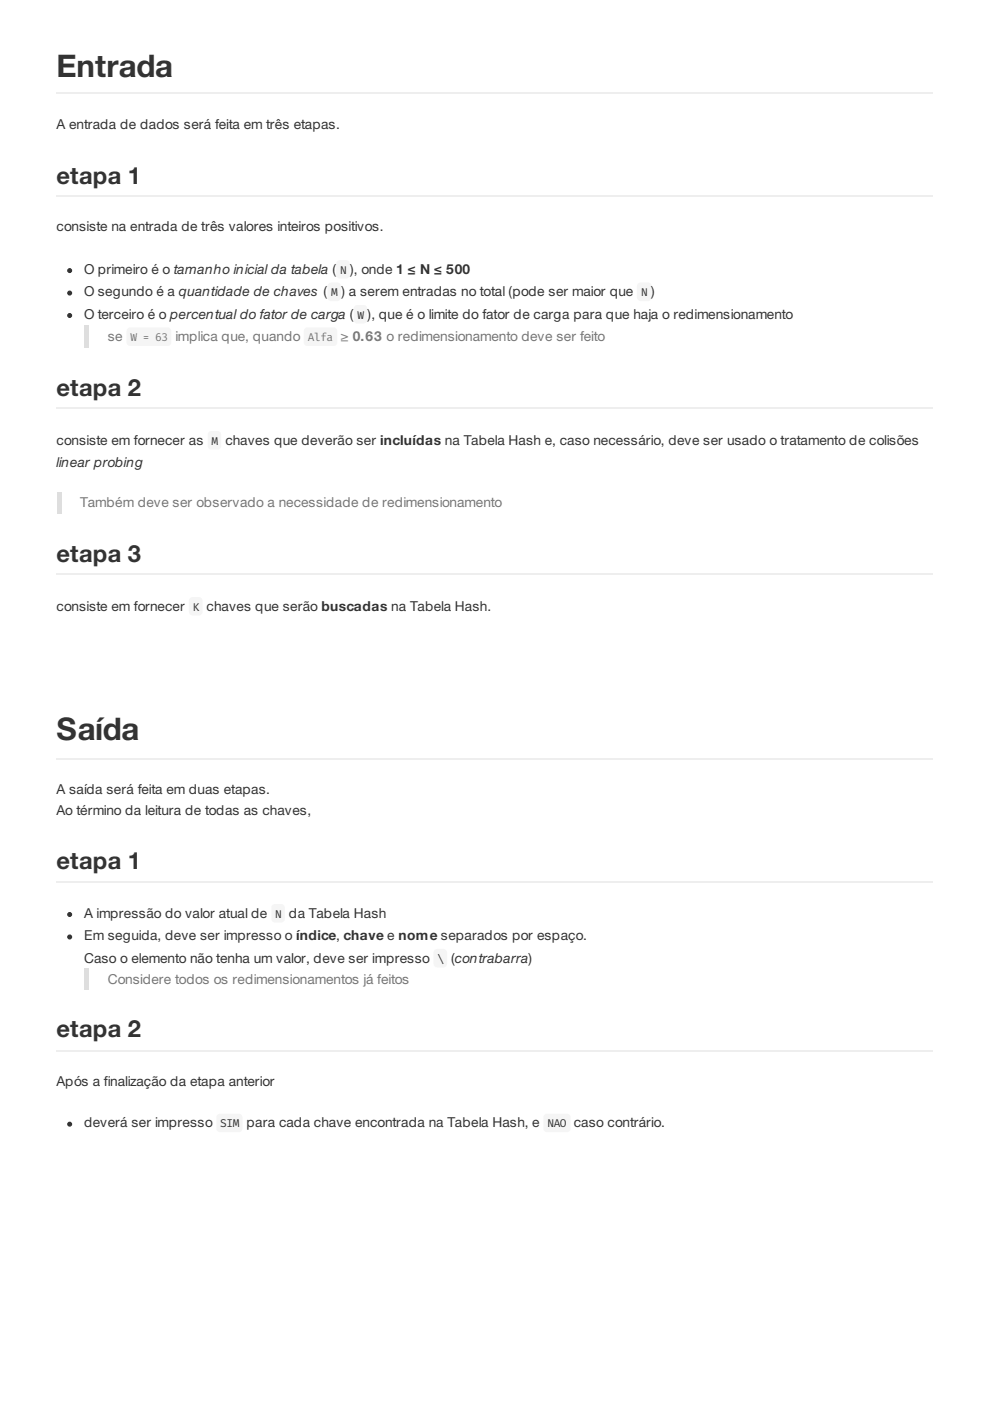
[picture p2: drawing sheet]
<svg xmlns="http://www.w3.org/2000/svg" width="210mm" height="297mm" viewBox="0 0 210 297" stroke-linecap="round" stroke-linejoin="round" font-family="sans-serif">
<defs><g id="words">
<g font-size="6.6" fill="#333">
<text x="12" y="16.2">Entrada</text>
<text x="12" y="157">Saída</text>
</g>
<g font-size="5" fill="#333">
<text x="12" y="39">etapa 1</text>
<text x="12" y="84">etapa 2</text>
<text x="12" y="119.2">etapa 3</text>
<text x="12" y="184.2">etapa 1</text>
<text x="12" y="220">etapa 2</text>
</g>
<g font-size="2.9" fill="#333">
<text x="12" y="27.3">A entrada de dados será feita em três etapas.</text>
<text x="12" y="49">consiste na entrada de três valores inteiros positivos.</text>
<text x="17.8" y="58">O primeiro é o tamanho inicial da tabela (</text>
<text x="74.2" y="58">), onde 1 ≤ N ≤ 500</text>
<text x="17.8" y="62.8">O segundo é a quantidade de chaves (</text>
<text x="72.4" y="62.8">) a serem entradas no total (pode ser maior que</text>
<text x="138.1" y="62.8">)</text>
<text x="17.8" y="67.6">O terceiro é o percentual do fator de carga (</text>
<text x="77.9" y="67.6">), que é o limite do fator de carga para que haja o redimensionamento</text>
<text x="12" y="94.3">consiste em fornecer as</text>
<text x="47.8" y="94.3">chaves que deverão ser incluídas na Tabela Hash e, caso necessário, deve ser usado o tratamento de colisões</text>
<text x="12" y="99">linear probing</text>
<text x="12" y="129.5">consiste em fornecer</text>
<text x="43.8" y="129.5">chaves que serão buscadas na Tabela Hash.</text>
<text x="12" y="168.4">A saída será feita em duas etapas.</text>
<text x="12" y="172.9">Ao término da leitura de todas as chaves,</text>
<text x="17.8" y="194.6">A impressão do valor atual de</text>
<text x="61.3" y="194.6">da Tabela Hash</text>
<text x="17.8" y="199.3">Em seguida, deve ser impresso o índice, chave e nome separados por espaço.</text>
<text x="17.8" y="204.1">Caso o elemento não tenha um valor, deve ser impresso</text>
<text x="95.7" y="204.1">(contrabarra)</text>
<text x="12" y="230.3">Após a finalização da etapa anterior</text>
<text x="17.8" y="239">deverá ser impresso</text>
<text x="52.3" y="239">para cada chave encontrada na Tabela Hash, e</text>
<text x="121.7" y="239">caso contrário.</text>
</g>
<g font-size="2.9" fill="#777">
<text x="22.8" y="72.3">se</text>
<text x="37.2" y="72.3">implica que, quando</text>
<text x="72.2" y="72.3">≥ 0.63 o redimensionamento deve ser feito</text>
<text x="17" y="107.5">Também deve ser observado a necessidade de redimensionamento</text>
<text x="22.8" y="208.6">Considere todos os redimensionamentos já feitos</text>
</g>
<g font-size="2.4" fill="#333">
<text x="72.1" y="58">N</text>
<text x="70.2" y="62.8">M</text>
<text x="135.9" y="62.8">N</text>
<text x="75.8" y="67.6">W</text>
<text x="44.8" y="94.3">M</text>
<text x="40.9" y="129.5">K</text>
<text x="58.3" y="194.6">N</text>
<text x="92.7" y="204.1">\</text>
<text x="46.7" y="239">SIM</text>
<text x="116.1" y="239">NAO</text>
</g>
<g font-size="2.4" fill="#777">
<text x="27.6" y="72.3">W = 63</text>
<text x="65.3" y="72.3">Alfa</text>
</g>
</g></defs>
<path d="M12 19.8h185.7M12 41.5h185.7" fill="none" stroke="#eee" stroke-width=".26"/>
<path d="M17.8 68.9h1.1v4.7h-1.1z" fill="#ddd"/>
<path d="M12 86.5h185.7" fill="none" stroke="#eee" stroke-width=".26"/>
<path d="M12 104.3h1.1v4.5h-1.1z" fill="#ddd"/>
<path d="M12 121.7h185.7M12 160.8h185.7M12 187h185.7" fill="none" stroke="#eee" stroke-width=".26"/>
<path d="M17.8 205.4h1.1v4.5h-1.1z" fill="#ddd"/>
<path d="M12 222.7h185.7" fill="none" stroke="#eee" stroke-width=".26"/>
<g fill="#333" stroke="#333" stroke-width=".26">
<circle cx="14.8" cy="57.4" r=".4"/>
<circle cx="14.8" cy="62.1" r=".4"/>
<circle cx="14.8" cy="66.9" r=".4"/>
<circle cx="14.8" cy="193.9" r=".4"/>
<circle cx="14.8" cy="198.7" r=".4"/>
<circle cx="14.8" cy="238.3" r=".4"/>
</g>
<use href="#words"/>
</svg>
